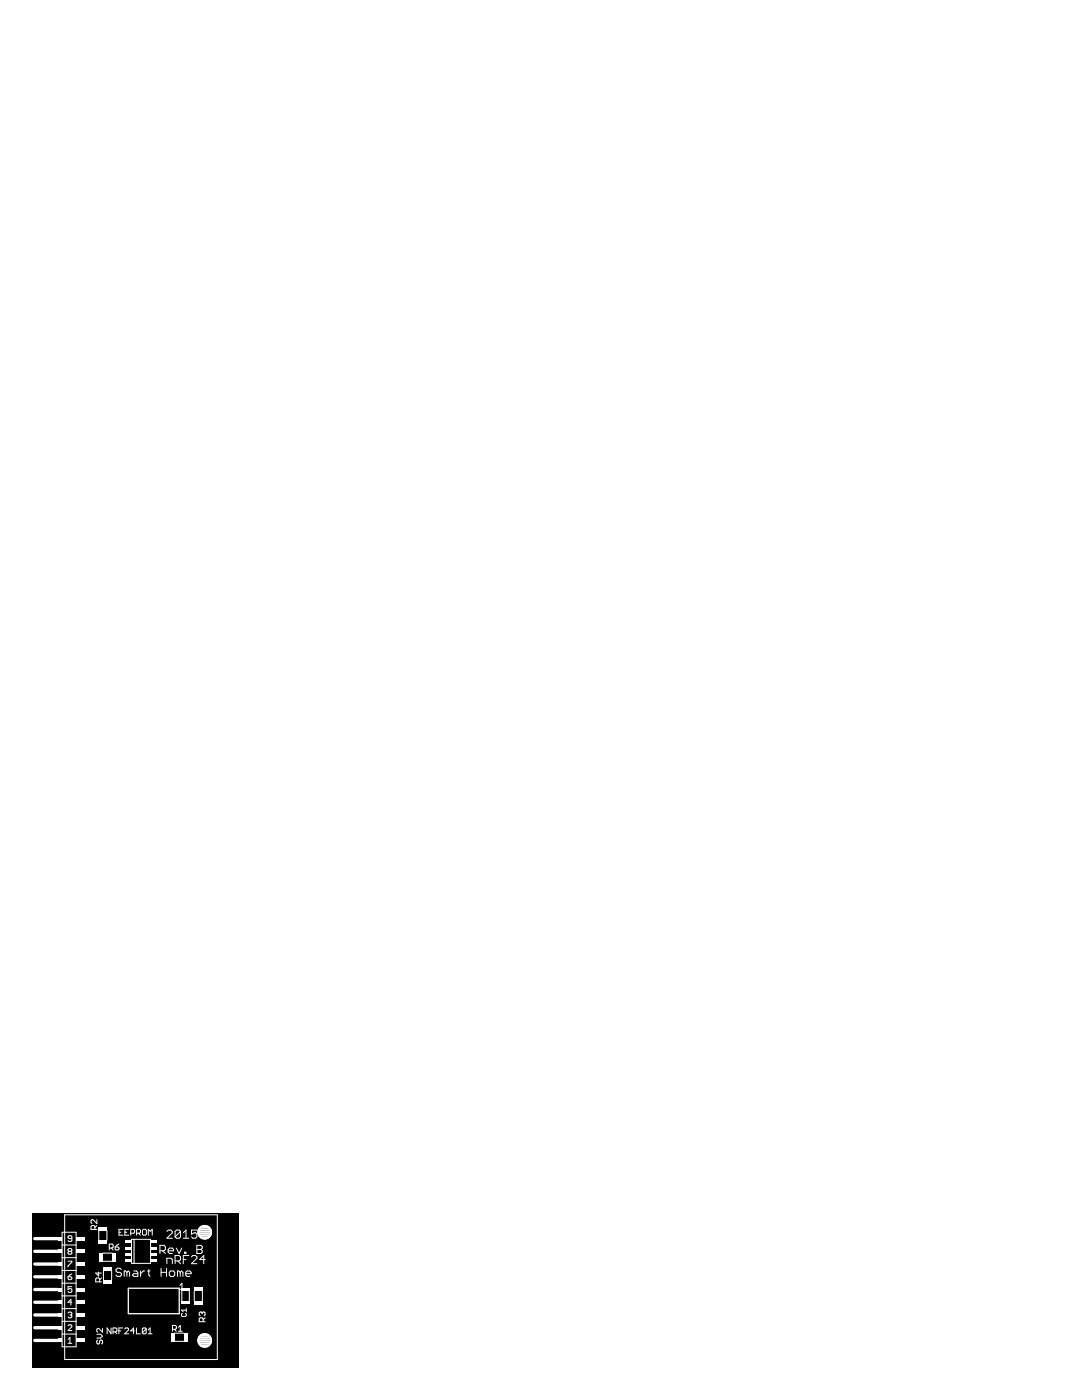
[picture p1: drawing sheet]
<svg xmlns="http://www.w3.org/2000/svg" width="216mm" height="279mm" viewBox="0 0 216 279" stroke-linecap="round" stroke-linejoin="round" font-family="sans-serif">
<path d="M6.4 242.2h41.3v30.8h-41.3z" fill="#000"/>
<g fill="none" stroke="#fff" stroke-width=".2">
<path d="M12.4 245.9h2.8v22.9h-2.8zM12.4 248.5h2.8M12.4 253.5h2.8M12.4 251h2.8M12.4 258.6h2.8M12.4 256.1h2.8M12.9 242.4h30.5v28.9h-30.5zM13.6 251.7h.7v.2l-.7 .8v.1M13.6 254.8h.5l.2 .4-.2 .2h-.3l-.2-.2zM13.8 249.7l-.2-.2 .2-.3h.3l.2 .2-.2 .3M13.8 249.7l-.2 .2 .2 .4h.3l.2-.2-.2-.4M13.8 249.7h.3"/>
<path d="M14.3 247.2h-.5l-.2-.2 .2-.4h.3l.2 .2v.8l-.2 .2h-.3l-.2-.2M14.3 256.8h-.7v.6l.4-.2 .3 .2v.3l-.2 .2h-.3l-.2-.2M14.3 259.9h-.7l.5-.6v1.2M14.3 254.2l-.7 .6M24.2 253.4l-.2-.3h-.6l-.3 .3v.3l.3 .2h.6l.2 .3v.3l-.2 .2h-.6l-.3-.2M25.3 253.9l-.3-.2h-.2v1M25.3 253.9v.8M25.3 253.9l.3-.2 .3 .2v.8M26.7 253.7h.5l.3 .2v.8h-.8l-.3-.2 .3-.3h.8M28.1 253.7v1M28.9 253.7h-.3l-.5 .5M29.4 253.7h.6"/>
<path d="M29.7 253.4v1.1l.3 .2M31.9 249.6h.8l.3-.2v-.6l-.3-.3h-.8v1.7M32.1 253.9h1.1M32.1 253.1v1.6M32.5 249.6l.5 .6M33.2 253.1v1.6M33.3 245.8l.3-.3h.5l.3 .3v.2l-1.1 1.1h1.1M33.3 252.2v-1.1h.8l.3 .3v.8M33.6 249.6h1v-.2l-.2-.3h-.6l-.2 .3v.5l.2 .3h.6M33.8 253.9l.3-.2h.5l.3 .2v.6l-.3 .2h-.5l-.3-.2zM34.9 251.7h.9l.2-.3v-.6l-.2-.2h-.9v1.6M35.2 249.1l.5 1.1 .6-1.1"/>
<path d="M35.5 251.7l.5 .5M36 253.9l-.3-.2h-.3v1M36 253.9v.8M36 253.9l.2-.2 .3 .2v.8M36 245.8v1l-.2 .3h-.6l-.3-.3M36 245.8l-.2-.3h-.6l-.3 .3v1M36 245.8l-1.1 1M36.6 246l.5-.5v1.6M36.6 247.1h1.1M36.6 251.4h.5M36.8 249.9h.3v.3h-.3zM37.1 254.2h1v-.3l-.2-.2h-.6l-.2 .2v.6l.2 .2h.6"/>
<path d="M37.7 250.6h-1.1v1.6M38.2 250.8l.3-.2h.5l.3 .2v.3l-1.1 1.1h1.1M39.3 248.5h.8l.3 .3v.3l-.3 .3 .3 .2v.3l-.3 .3h-.8zM39.3 249.4h.8M39.3 245.5h-1.1v.8l.6-.3h.2l.3 .3v.5l-.3 .3h-.5l-.3-.3M40.9 251.4h-1.1l.9-.8v1.6M12.4 261.2h2.8M12.4 266.2h2.8M12.4 263.7h2.8M13.6 267.3l.4-.4v1.2M13.6 268.1h.7M13.6 264.6l.2-.2h.3l.2 .2v.2l-.7 .7h.7"/>
<path d="M13.6 262.1l.2-.2h.3l.2 .2-.2 .3M14 262.4h.1M14.1 262.4l.2 .2-.2 .4h-.3l-.2-.2"/>
</g>
<g fill="none" stroke="#fff" stroke-width=".41">
<path d="M39.6 245.8h2.5M39.6 246.2h2.5M39.7 245.4h2.3M39.8 246.6h2.1M40 245h1.7M40.2 247h1.3M39.6 267.7h2.5M39.6 267.3v.6l.4 .6M39.6 267.3h2.5M39.7 268.1h2.3M39.7 266.9l-.1 .4M39.7 266.9a1.27 1.27 0 0 1 2.2 0"/>
<path d="M39.8 266.9h2.1M40 268.5a1.27 1.27 0 0 0 1.7 0M40 268.5h1.7M40.1 266.5h1.4M41.9 266.9l.2 .4M42.1 267.3l-.1 .6-.3 .6"/>
<circle cx="40.8" cy="245.9" r="1.27"/>
</g>
<path d="M6.9 254.8h4.7M6.9 252.3h4.7M6.9 249.7h4.7M6.9 247.2h4.7M6.9 259.9h4.7M6.9 257.4h4.7M6.9 267.5h4.7M6.9 265h4.7M6.9 262.4h4.7" fill="none" stroke="#fff" stroke-width=".66"/>
<g fill="#fff">
<path d="M11.6 254.5h.8v.6h-.8z"/>
<path d="M11.6 251.9h.8v.7h-.8z"/>
<path d="M11.6 249.4h.8v.7h-.8z"/>
<path d="M11.6 246.9h.8v.6h-.8z"/>
<path d="M11.6 267.2h.8v.6h-.8z"/>
<path d="M11.6 264.6h.8v.7h-.8z"/>
<path d="M11.6 262.1h.8v.7h-.8z"/>
<path d="M11.6 259.6h.8v.6h-.8z"/>
<path d="M11.6 257h.8v.7h-.8z"/>
<path d="M15.2 246.9h.6v.6h-.6z"/>
<path d="M15.2 249.4h.6v.7h-.6z"/>
<path d="M15.8 246.9h1.2v.6h-1.2z"/>
<path d="M15.8 249.4h1.2v.7h-1.2z"/>
<path d="M15.2 251.9h.6v.7h-.6z"/>
<path d="M15.8 251.9h1.2v.7h-1.2z"/>
<path d="M15.2 254.5h.6v.6h-.6z"/>
<path d="M15.8 254.5h1.2v.6h-1.2z"/>
<path d="M15.2 257h.6v.7h-.6z"/>
<path d="M15.2 259.6h.6v.6h-.6z"/>
<path d="M15.2 262.1h.6v.7h-.6z"/>
<path d="M15.8 257h1.2v.7h-1.2z"/>
<path d="M15.8 259.6h1.2v.6h-1.2z"/>
<path d="M15.8 262.1h1.2v.7h-1.2z"/>
<path d="M15.2 264.6h.6v.7h-.6z"/>
<path d="M15.2 267.2h.6v.6h-.6z"/>
<path d="M15.8 264.6h1.2v.7h-1.2z"/>
<path d="M15.8 267.2h1.2v.6h-1.2z"/>
</g>
<path d="M26.2 247.3h3.8v4.8h-3.8zM26.7 247.3v4.8M19.3 266.3h.8l.4 .4-.4 .3h-.8M19.5 267.4l-.2 .2v.4l.4 .2 .2-.2v-.4l.4-.2 .2 .2v.4l-.2 .2M20.5 265.1v.8l-.8-.8-.4 .2v.4l.2 .2" fill="none" stroke="#fff" stroke-width=".2"/>
<g fill="#fff">
<path d="M25 247.6h1.1v.5h-1.1z"/>
<path d="M25 248.9h1.1v.4h-1.1z"/>
<path d="M25 250.1h1.1v.5h-1.1z"/>
<path d="M25 251.4h1.1v.5h-1.1z"/>
<path d="M30.1 251.4h1.1v.5h-1.1z"/>
<path d="M30.1 250.1h1.1v.5h-1.1z"/>
<path d="M30.1 248.9h1.1v.4h-1.1z"/>
<path d="M30.1 247.6h1.1v.5h-1.1z"/>
</g>
<g fill="none" stroke="#fff" stroke-width=".2">
<path d="M23.7 245.9h.4M24.5 245.3h-.8v1.2h.8M24.9 245.9h.4M25.7 245.3h-.8v1.2h.8M26.1 246.1h.6l.2-.2v-.4l-.2-.2h-.6v1.2M27.3 246.1h.5l.2-.2v-.4l-.2-.2h-.5v1.2M27.6 246.1l.4 .4M28.6 245.3h.4l.2 .2v.8l-.2 .2h-.4l-.2-.2v-.8zM29.6 246.5v-1.2l.4 .4 .4-.4v1.2M35.9 256.5l.4-.4v1.2M35.9 257.3h.8M22.2 265v1.2l-.8-1.2v1.2"/>
<path d="M22.5 265.8h.6l.2-.2v-.4l-.2-.2h-.6v1.2M22.9 265.8l.4 .4M23.7 265.6h.4M24.5 265h-.8v1.2M24.9 265.2l.2-.2h.4l.2 .2v.2l-.8 .8h.8M26.8 265.6h-.7l.5-.6v1.2M27.2 265v1.2h.8M29.2 265.2v.8l-.2 .2h-.4l-.2-.2M29.2 265.2l-.2-.2h-.4l-.2 .2v.8M29.2 265.2l-.8 .8M29.6 266.2h.7M29.6 265.4l.4-.4v1.2"/>
<path d="M34.4 265.3h.6l.2-.2v-.4l-.2-.2h-.6v1.2M34.8 267.7h1.9M34.8 266.1h1.9M34.8 265.3l.4 .4M35.6 264.9l.4-.4v1.2M35.6 265.7h.8"/>
</g>
<path d="M25.6 257.1h10.2v5.1h-10.2z" fill="none" stroke="#fff" stroke-width=".25"/>
<g fill="#fff">
<path d="M34.1 266h.7v1.8h-.7z"/>
<path d="M36.7 266h.8v1.8h-.8z"/>
</g>
<path d="M19.7 245.6v1.9M21.3 245.6v1.9" fill="none" stroke="#fff" stroke-width=".2"/>
<g fill="#fff">
<path d="M19.6 247.5h1.8v.7h-1.8z"/>
<path d="M19.6 244.9h1.8v.7h-1.8z"/>
</g>
<path d="M18.9 245.4v-.6l-.2-.2h-.3l-.2 .2v.6h1.1M19.3 243.4v.8l-.8-.8-.3 .2v.4l.2 .2M19.3 244.6l-.4 .4M19.7 253.9v.8l-.6-.6h1.2M19.9 255.8v-.6l-.2-.2h-.4l-.2 .2v.6h1.2M20.3 255l-.4 .4M20.6 253.5v1.9M22.3 253.5v1.9" fill="none" stroke="#fff" stroke-width=".2"/>
<g fill="#fff">
<path d="M20.6 255.4h1.7v.8h-1.7z"/>
<path d="M20.6 252.8h1.7v.7h-1.7z"/>
</g>
<path d="M38.8 257.7v1.9M40.4 257.7v1.9" fill="none" stroke="#fff" stroke-width=".2"/>
<g fill="#fff">
<path d="M38.7 259.6h1.7v.7h-1.7z"/>
<path d="M38.7 256.9h1.7v.8h-1.7z"/>
</g>
<path d="M20.5 250.1h1.9M20.5 251.7h1.9M40.3 262l-.2-.2-.4 .2v.4l.2 .2M40.3 262l.2-.2 .4 .2v.4l-.2 .2M40.3 262v.2M40.5 263.8v-.6l-.2-.2h-.4l-.2 .2v.6h1.2M40.9 263l-.4 .4" fill="none" stroke="#fff" stroke-width=".2"/>
<g fill="#fff">
<path d="M22.4 250h.7v1.8h-.7z"/>
<path d="M19.7 250h.8v1.8h-.8z"/>
</g>
<path d="M21.8 249.1h.6l.2-.2v-.4l-.2-.2h-.6v1.2M22.2 249.1l.4 .4M23 248.9h.6l.2 .4-.2 .2h-.4l-.2-.2zM23.8 248.3l-.8 .6M36.3 257.1v3M37.8 257.1v3" fill="none" stroke="#fff" stroke-width=".2"/>
<g fill="#fff">
<path d="M36.2 259.7h1.6v.5h-1.6z"/>
<path d="M36.2 257h1.6v.5h-1.6z"/>
</g>
<path d="M36.4 262.1l-.2 .2 .2 .4h.6l.2-.1-.2-.5M37.2 261.2v.6M37.2 261.5h-1l.3 .3" fill="none" stroke="#fff" stroke-width=".2"/>
</svg>
